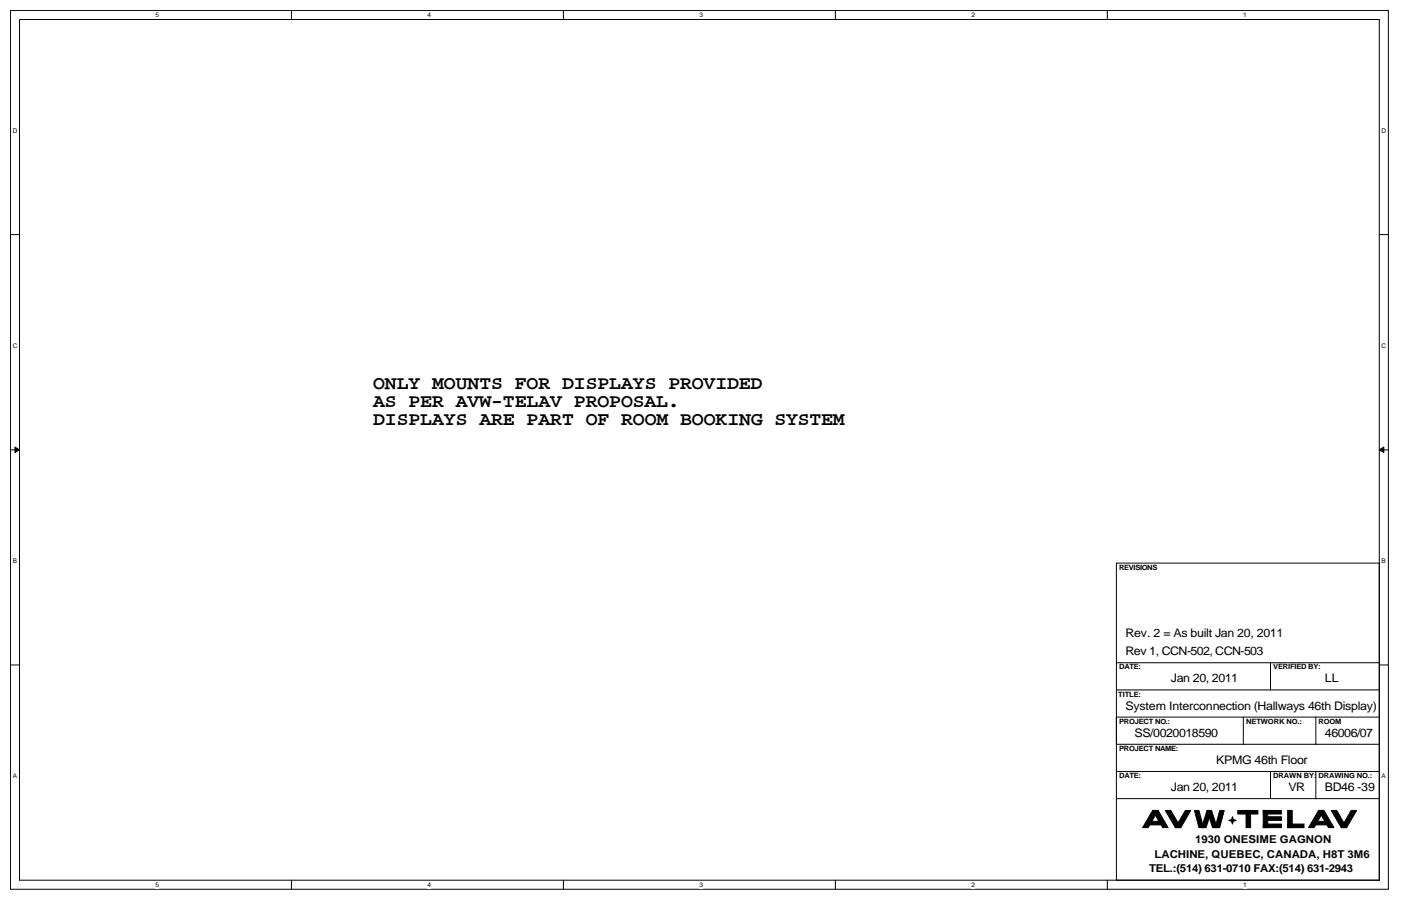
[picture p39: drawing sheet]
<svg xmlns="http://www.w3.org/2000/svg" width="864mm" height="559mm" viewBox="0 0 864 559" stroke-linecap="round" stroke-linejoin="round" font-family="sans-serif">
<defs><g id="words">
<g font-size="11.8">
<text x="230" y="240">ONLY MOUNTS FOR DISPLAYS PROVIDED</text>
<text x="230" y="251">AS PER AVW-TELAV PROPOSAL.</text>
<text x="230" y="262">DISPLAYS ARE PART OF ROOM BOOKING SYSTEM</text>
</g>
<g font-size="7.3">
<text x="694" y="393">Rev. 2 = As built Jan 20, 2011</text>
<text x="694" y="404">Rev 1, CCN-502, CCN-503</text>
<text x="722" y="421">Jan 20, 2011</text>
<text x="817" y="421">LL</text>
<text x="694" y="438">System Interconnection (Hallways 46th Display)</text>
<text x="699" y="454">SS/0020018590</text>
<text x="817" y="454">46006/07</text>
<text x="750" y="471">KPMG 46th Floor</text>
<text x="722" y="488">Jan 20, 2011</text>
<text x="794" y="488">VR</text>
<text x="817" y="488">BD46 -39</text>
</g>
<g font-size="6.7">
<text x="737" y="520">1930 ONESIME GAGNON</text>
<text x="712" y="529">LACHINE, QUEBEC, CANADA, H8T 3M6</text>
<text x="708" y="538">TEL.:(514) 631-0710 FAX:(514) 631-2943</text>
</g>
<g font-size="4.5">
<text x="690" y="351">REVISIONS</text>
<text x="690" y="413">DATE:</text>
<text x="785" y="413">VERIFIED BY:</text>
<text x="689" y="430">TITLE:</text>
<text x="690" y="446">PROJECT NO.:</text>
<text x="768" y="446">NETWORK NO.:</text>
<text x="813" y="446">ROOM</text>
<text x="690" y="463">PROJECT NAME:</text>
<text x="690" y="480">DATE:</text>
<text x="785" y="480">DRAWN BY:</text>
<text x="813" y="480">DRAWING NO.:</text>
</g>
<g font-size="4">
<text x="96" y="11">5</text>
<text x="263" y="11">4</text>
<text x="431" y="11">3</text>
<text x="599" y="11">2</text>
<text x="766" y="11">1</text>
<text x="8" y="82">D</text>
<text x="852" y="82">D</text>
<text x="8" y="215">C</text>
<text x="852" y="215">C</text>
<text x="8" y="347">B</text>
<text x="852" y="347">B</text>
<text x="8" y="480">A</text>
<text x="852" y="480">A</text>
<text x="96" y="547">5</text>
<text x="263" y="547">4</text>
<text x="431" y="547">3</text>
<text x="599" y="547">2</text>
<text x="766" y="547">1</text>
</g>
</g></defs>
<path d="M6 6h850v542h-850zM12 12h838v531h-838z" fill="none" stroke="#000" stroke-width=".62"/>
<g fill="#fff">
<path d="M96 7h2v5h-2z"/>
<path d="M96 543h2v5h-2z"/>
</g>
<path d="M180 6v6M180 543v5" fill="none" stroke="#000" stroke-width=".62"/>
<g fill="#fff">
<path d="M263 7h3v5h-3z"/>
<path d="M263 543h3v5h-3z"/>
</g>
<path d="M347 6v6M347 543v5" fill="none" stroke="#000" stroke-width=".62"/>
<g fill="#fff">
<path d="M431 7h2v5h-2z"/>
<path d="M431 543h2v5h-2z"/>
</g>
<path d="M515 6v6M515 543v5" fill="none" stroke="#000" stroke-width=".62"/>
<g fill="#fff">
<path d="M599 7h2v5h-2z"/>
<path d="M599 543h2v5h-2z"/>
</g>
<path d="M683 6v6M683 543v5" fill="none" stroke="#000" stroke-width=".62"/>
<g fill="#fff">
<path d="M766 7h3v5h-3z"/>
<path d="M766 543h3v5h-3z"/>
<path d="M8 78h3v5h-3z"/>
<path d="M852 78h3v5h-3z"/>
<path d="M8 211h3v4h-3z"/>
<path d="M852 211h3v4h-3z"/>
</g>
<path d="M6 145h6M850 145h6" fill="none" stroke="#000" stroke-width=".62"/>
<g fill="#fff">
<path d="M8 344h2v4h-2z"/>
<path d="M852 344h2v4h-2z"/>
</g>
<path d="M6 277h6M850 277h6" fill="none" stroke="#000" stroke-width=".62"/>
<g fill="#000" stroke="#000" stroke-width=".62">
<path d="M9 276l3 1-3 2z" fill-rule="evenodd"/>
<path d="M850 277l3-1v3z" fill-rule="evenodd"/>
</g>
<g fill="#fff">
<path d="M8 476h2v5h-2z"/>
<path d="M852 476h2v5h-2z"/>
</g>
<g fill="none" stroke="#000" stroke-width=".62">
<path d="M850 347v196h-162v-196h162M6 410h6M688 409h162M783 409v17M850 410h6M688 426h162M688 459h162M688 442h162M766 442v17M811 442v17M688 476h162M783 476v17"/>
<path d="M811 476v17M688 493h162"/>
</g>
<g fill="#000" stroke="#000" stroke-width=".62">
<path d="M718 500h4l6 10h-4z" fill-rule="evenodd"/>
<path d="M731 500h3l-6 10h-4z" fill-rule="evenodd"/>
<path d="M736 500h3l3 10h-3z" fill-rule="evenodd"/>
<path d="M744 500h3l3 10h-3z" fill-rule="evenodd"/>
<path d="M744 500h3l-4 10h-2z" fill-rule="evenodd"/>
<path d="M752 500h3l-3 10h-3z" fill-rule="evenodd"/>
<path d="M821 500h3l6 10h-3z" fill-rule="evenodd"/>
<path d="M833 500h3l-6 10h-3z" fill-rule="evenodd"/>
<path d="M711 500h3l-6 10h-4z" fill-rule="evenodd"/>
<path d="M708 507h8v2h-8z" fill-rule="evenodd"/>
<path d="M711 500h3l6 10h-3z" fill-rule="evenodd"/>
<path d="M757 506l2-1 1-1v1l2 1-2 1v1l-1-1z" fill-rule="evenodd"/>
<path d="M763 500h12v2h-12z" fill-rule="evenodd"/>
<path d="M768 500h3v10h-3z" fill-rule="evenodd"/>
<path d="M779 508h11v2h-11z" fill-rule="evenodd"/>
<path d="M779 500h2v10h-2z" fill-rule="evenodd"/>
<path d="M779 500h11v2h-11z" fill-rule="evenodd"/>
<path d="M779 504h11v2h-11z" fill-rule="evenodd"/>
<path d="M794 500h3v10h-3z" fill-rule="evenodd"/>
<path d="M794 508h10v2h-10z" fill-rule="evenodd"/>
<path d="M813 500h3l-6 10h-3z" fill-rule="evenodd"/>
<path d="M810 507h8v2h-8z" fill-rule="evenodd"/>
<path d="M813 500h3l6 10h-3z" fill-rule="evenodd"/>
</g>
<use href="#words"/>
</svg>
